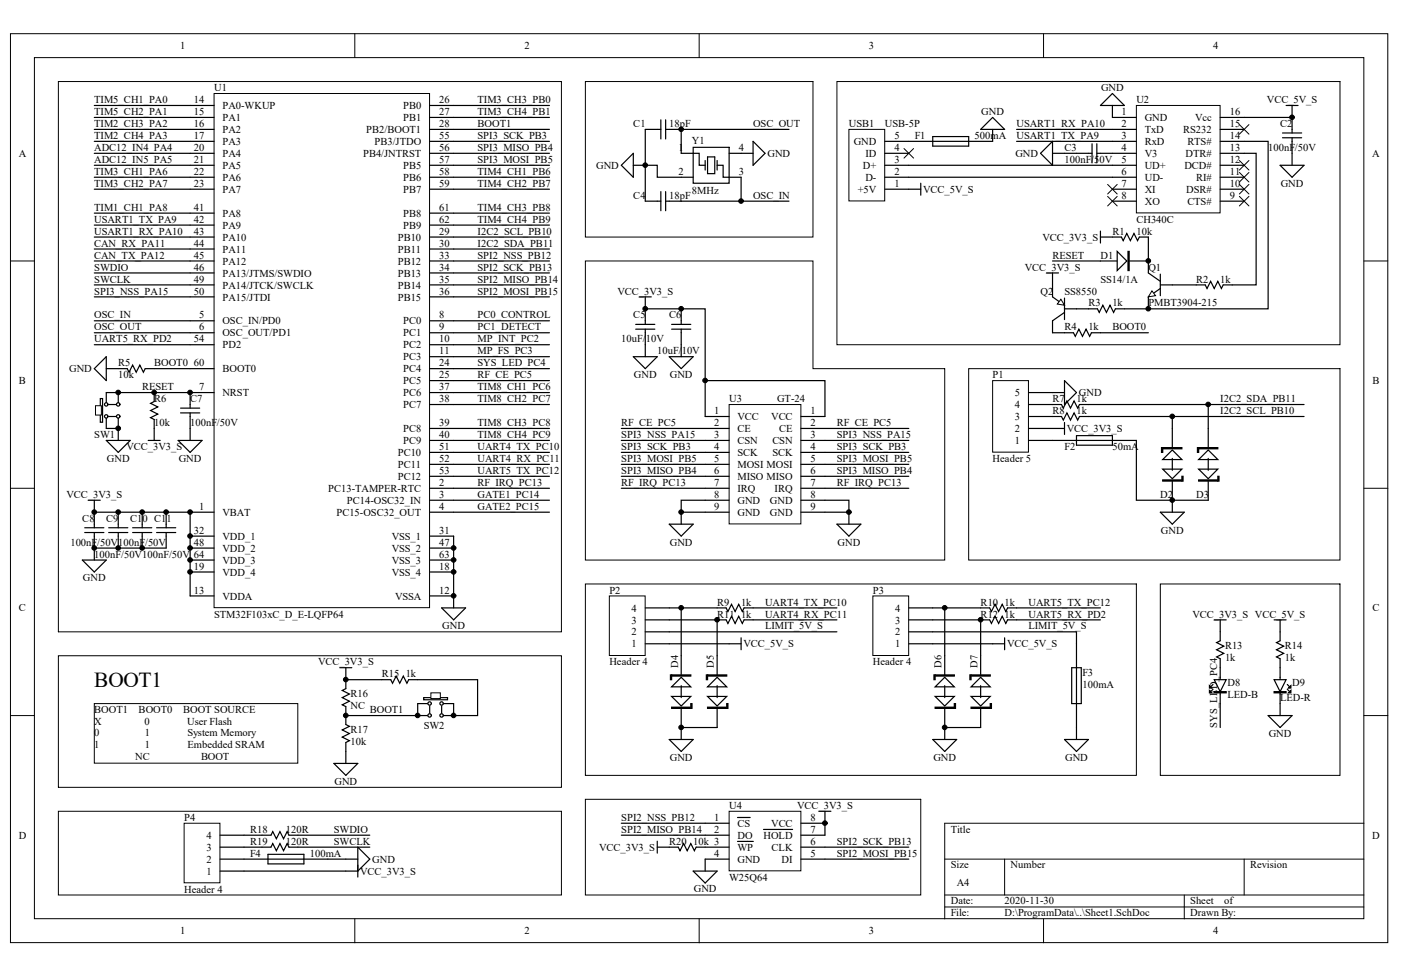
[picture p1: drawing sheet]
<svg xmlns="http://www.w3.org/2000/svg" width="289mm" height="202mm" viewBox="0 0 289 202" stroke-linecap="round" stroke-linejoin="round" font-family="sans-serif">
<defs><g id="words">
<text font-size="4.4" x="19.4" y="141.7">BOOT1</text>
<g font-size="2.2">
<text x="37.1" y="10.1">1</text>
<text x="108.2" y="10.1">2</text>
<text x="179.2" y="10.1">3</text>
<text x="250.2" y="10.1">4</text>
<text x="19.4" y="21.3">TIM5_CH1_PA0</text>
<text x="19.4" y="23.7">TIM5_CH2_PA1</text>
<text x="40" y="21.3">14</text>
<text x="40" y="23.7">15</text>
<text x="44.1" y="18.8">U1</text>
<text x="45.9" y="22.5">PA0-WKUP</text>
<text x="83.1" y="22.5">PB0</text>
<text x="90.6" y="21.3">26</text>
<text x="90.6" y="23.7">27</text>
<text x="98.5" y="21.3">TIM3_CH3_PB0</text>
<text x="98.5" y="23.7">TIM3_CH4_PB1</text>
<text x="202.4" y="23.7">GND</text>
<text x="227.1" y="18.8">GND</text>
<text x="231.3" y="23.7">1</text>
<text x="234.4" y="21.3">U2</text>
<text x="253.6" y="23.7">16</text>
<text x="261.3" y="21.3">VCC_5V_S</text>
<text x="19.4" y="26.2">TIM2_CH3_PA2</text>
<text x="19.4" y="28.7">TIM2_CH4_PA3</text>
<text x="40" y="26.2">16</text>
<text x="40" y="28.7">17</text>
<text x="45.9" y="25">PA1</text>
<text x="45.9" y="27.4">PA2</text>
<text x="45.9" y="29.9">PA3</text>
<text x="75.5" y="27.4">PB2/BOOT1</text>
<text x="77.2" y="29.9">PB3/JTDO</text>
<text x="83.1" y="25">PB1</text>
<text x="90.6" y="26.2">28</text>
<text x="90.6" y="28.7">55</text>
<text x="98.5" y="28.7">SPI3_SCK_PB3</text>
<text x="98.5" y="26.2">BOOT1</text>
<text x="130.6" y="26.2">C1</text>
<text x="138" y="26.2">18pF</text>
<text x="142.7" y="29.7">Y1</text>
<text x="155.3" y="26.2">OSC_OUT</text>
<text x="175.1" y="26.2">USB1</text>
<text x="176.1" y="29.9">GND</text>
<text x="182.5" y="26.2">USB-5P</text>
<text x="184.5" y="28.7">5</text>
<text x="188.7" y="28.7">F1</text>
<text x="201" y="28.7">500mA</text>
<text x="209.6" y="28.7">USART1_TX_PA9</text>
<text x="209.6" y="26.2">USART1_RX_PA10</text>
<text x="231.3" y="26.2">2</text>
<text x="231.3" y="28.7">3</text>
<text x="236.1" y="25">GND</text>
<text x="236.1" y="27.4">TxD</text>
<text x="236.1" y="29.9">RxD</text>
<text x="244" y="27.4">RS232</text>
<text x="244.9" y="29.9">RTS#</text>
<text x="246.5" y="25">Vcc</text>
<text x="253.6" y="26.2">15</text>
<text x="253.6" y="28.7">14</text>
<text x="264" y="26.2">C2</text>
<text x="3.9" y="32.3">A</text>
<text x="19.4" y="31.1">ADC12_IN4_PA4</text>
<text x="19.4" y="33.6">ADC12_IN5_PA5</text>
<text x="40" y="31.1">20</text>
<text x="40" y="33.6">21</text>
<text x="45.9" y="32.4">PA4</text>
<text x="45.9" y="34.8">PA5</text>
<text x="74.9" y="32.4">PB4/JNTRST</text>
<text x="83.1" y="34.8">PB5</text>
<text x="90.6" y="31.1">56</text>
<text x="90.6" y="33.6">57</text>
<text x="98.5" y="31.1">SPI3_MISO_PB4</text>
<text x="98.5" y="33.6">SPI3_MOSI_PB5</text>
<text x="122.9" y="34.8">GND</text>
<text x="139.9" y="31.1">1</text>
<text x="152.3" y="31.1">4</text>
<text x="158.3" y="32.4">GND</text>
<text x="178" y="34.8">D+</text>
<text x="178.5" y="32.4">ID</text>
<text x="184.5" y="33.6">3</text>
<text x="184.5" y="31.1">4</text>
<text x="209.4" y="32.4">GND</text>
<text x="219.5" y="31.1">C3</text>
<text x="219.5" y="33.6">100nF/50V</text>
<text x="231.3" y="31.1">4</text>
<text x="231.3" y="33.6">5</text>
<text x="236.1" y="32.4">V3</text>
<text x="236.1" y="34.8">UD+</text>
<text x="244.3" y="34.8">DCD#</text>
<text x="244.5" y="32.4">DTR#</text>
<text x="253.6" y="33.6">12</text>
<text x="253.6" y="31.1">13</text>
<text x="261.5" y="31.1">100nF/50V</text>
<text x="283" y="32.3">A</text>
<text x="19.4" y="36.1">TIM3_CH1_PA6</text>
<text x="19.4" y="38.5">TIM3_CH2_PA7</text>
<text x="40" y="36.1">22</text>
<text x="40" y="38.5">23</text>
<text x="45.9" y="37.3">PA6</text>
<text x="45.9" y="39.8">PA7</text>
<text x="83.1" y="37.3">PB6</text>
<text x="83.1" y="39.8">PB7</text>
<text x="90.6" y="36.1">58</text>
<text x="90.6" y="38.5">59</text>
<text x="98.5" y="36.1">TIM4_CH1_PB6</text>
<text x="98.5" y="38.5">TIM4_CH2_PB7</text>
<text x="130.6" y="41">C4</text>
<text x="138" y="41">18pF</text>
<text x="139.9" y="36.1">2</text>
<text x="142.7" y="40">8MHz</text>
<text x="152.3" y="36.1">3</text>
<text x="155.3" y="41">OSC_IN</text>
<text x="176.9" y="39.8">+5V</text>
<text x="178.5" y="37.3">D-</text>
<text x="184.5" y="38.5">1</text>
<text x="184.5" y="36.1">2</text>
<text x="190.4" y="39.8">VCC_5V_S</text>
<text x="231.3" y="36.1">6</text>
<text x="231.3" y="38.5">7</text>
<text x="231.3" y="41">8</text>
<text x="236.1" y="37.3">UD-</text>
<text x="236.1" y="39.8">XI</text>
<text x="244.6" y="39.8">DSR#</text>
<text x="246.7" y="37.3">RI#</text>
<text x="253.6" y="41">9</text>
<text x="253.6" y="38.5">10</text>
<text x="253.6" y="36.1">11</text>
<text x="264.1" y="38.5">GND</text>
<text x="19.4" y="45.9">USART1_TX_PA9</text>
<text x="19.4" y="43.5">TIM1_CH1_PA8</text>
<text x="40" y="43.5">41</text>
<text x="40" y="45.9">42</text>
<text x="45.9" y="44.7">PA8</text>
<text x="45.9" y="47.2">PA9</text>
<text x="83.1" y="44.7">PB8</text>
<text x="83.1" y="47.2">PB9</text>
<text x="90.6" y="43.5">61</text>
<text x="90.6" y="45.9">62</text>
<text x="98.5" y="43.5">TIM4_CH3_PB8</text>
<text x="98.5" y="45.9">TIM4_CH4_PB9</text>
<text x="234.4" y="45.9">CH340C</text>
<text x="236.1" y="42.2">XO</text>
<text x="244.9" y="42.2">CTS#</text>
<text x="19.4" y="48.4">USART1_RX_PA10</text>
<text x="19.4" y="50.9">CAN_RX_PA11</text>
<text x="19.4" y="53.3">CAN_TX_PA12</text>
<text x="40" y="48.4">43</text>
<text x="40" y="50.9">44</text>
<text x="40" y="53.3">45</text>
<text x="45.9" y="49.6">PA10</text>
<text x="45.9" y="52.1">PA11</text>
<text x="82" y="49.6">PB10</text>
<text x="82" y="52.1">PB11</text>
<text x="90.6" y="48.4">29</text>
<text x="90.6" y="50.9">30</text>
<text x="90.6" y="53.3">33</text>
<text x="98.5" y="48.4">I2C2_SCL_PB10</text>
<text x="98.5" y="50.9">I2C2_SDA_PB11</text>
<text x="98.5" y="53.3">SPI2_NSS_PB12</text>
<text x="215" y="49.6">VCC_3V3_S</text>
<text x="217.1" y="53.3">RESET</text>
<text x="226.9" y="53.3">D1</text>
<text x="229.4" y="48.4">R1</text>
<text x="234.4" y="48.4">10k</text>
<text x="19.4" y="55.8">SWDIO</text>
<text x="19.4" y="58.3">SWCLK</text>
<text x="40" y="55.8">46</text>
<text x="40" y="58.3">49</text>
<text x="45.9" y="54.6">PA12</text>
<text x="45.9" y="57.1">PA13/JTMS/SWDIO</text>
<text x="45.9" y="59.5">PA14/JTCK/SWCLK</text>
<text x="82" y="54.6">PB12</text>
<text x="82" y="57.1">PB13</text>
<text x="82" y="59.5">PB14</text>
<text x="90.6" y="55.8">34</text>
<text x="90.6" y="58.3">35</text>
<text x="98.5" y="55.8">SPI2_SCK_PB13</text>
<text x="98.5" y="58.3">SPI2_MISO_PB14</text>
<text x="211.3" y="55.8">VCC_3V3_S</text>
<text x="226.9" y="58.3">SS14/1A</text>
<text x="236.8" y="55.8">Q1</text>
<text x="246.7" y="58.3">R2</text>
<text x="251.6" y="58.3">1k</text>
<text x="19.4" y="65.7">OSC_IN</text>
<text x="19.4" y="60.8">SPI3_NSS_PA15</text>
<text x="40" y="60.8">50</text>
<text x="41.1" y="65.7">5</text>
<text x="45.9" y="62">PA15/JTDI</text>
<text x="82" y="62">PB15</text>
<text x="90.6" y="60.8">36</text>
<text x="90.6" y="65.7">8</text>
<text x="98.5" y="60.8">SPI2_MOSI_PB15</text>
<text x="98.5" y="65.7">PC0_CONTROL</text>
<text x="127.3" y="60.8">VCC_3V3_S</text>
<text x="130.6" y="65.7">C5</text>
<text x="138" y="65.7">C6</text>
<text x="214.6" y="60.8">Q2</text>
<text x="219.5" y="60.8">SS8550</text>
<text x="224.5" y="63.2">R3</text>
<text x="229.4" y="63.2">1k</text>
<text x="236.8" y="63.2">PMBT3904-215</text>
<text x="19.4" y="68.2">OSC_OUT</text>
<text x="19.4" y="70.6">UART5_RX_PD2</text>
<text x="40" y="70.6">54</text>
<text x="41.1" y="68.2">6</text>
<text x="45.9" y="66.9">OSC_IN/PD0</text>
<text x="45.9" y="69.4">OSC_OUT/PD1</text>
<text x="45.9" y="71.9">PD2</text>
<text x="83.1" y="66.9">PC0</text>
<text x="83.1" y="69.4">PC1</text>
<text x="83.1" y="71.9">PC2</text>
<text x="90.6" y="68.2">9</text>
<text x="90.6" y="70.6">10</text>
<text x="98.5" y="70.6">MP_INT_PC2</text>
<text x="98.5" y="68.2">PC1_DETECT</text>
<text x="128.1" y="70.6">10uF/10V</text>
<text x="219.5" y="68.2">R4</text>
<text x="224.5" y="68.2">1k</text>
<text x="229.4" y="68.2">BOOT0</text>
<text x="14.3" y="76.8">GND</text>
<text x="24.4" y="75.6">R5</text>
<text x="31.8" y="75.6">BOOT0</text>
<text x="40" y="75.6">60</text>
<text x="45.9" y="76.8">BOOT0</text>
<text x="83.1" y="74.3">PC3</text>
<text x="83.1" y="76.8">PC4</text>
<text x="90.6" y="73.1">11</text>
<text x="90.6" y="75.6">24</text>
<text x="98.5" y="73.1">MP_FS_PC3</text>
<text x="98.5" y="75.6">SYS_LED_PC4</text>
<text x="130.7" y="78">GND</text>
<text x="135.5" y="73.1">10uF/10V</text>
<text x="138.1" y="78">GND</text>
<text x="3.9" y="79.2">B</text>
<text x="24.4" y="78">10k</text>
<text x="29.3" y="80.5">RESET</text>
<text x="31.8" y="83">R6</text>
<text x="39.2" y="83">C7</text>
<text x="41.1" y="80.5">7</text>
<text x="45.9" y="81.7">NRST</text>
<text x="83.1" y="79.3">PC5</text>
<text x="83.1" y="81.7">PC6</text>
<text x="90.6" y="78">25</text>
<text x="90.6" y="80.5">37</text>
<text x="90.6" y="83">38</text>
<text x="98.5" y="80.5">TIM8_CH1_PC6</text>
<text x="98.5" y="83">TIM8_CH2_PC7</text>
<text x="98.5" y="78">RF_CE_PC5</text>
<text x="150.4" y="83">U3</text>
<text x="160.2" y="83">GT-24</text>
<text x="204.7" y="78">P1</text>
<text x="209.3" y="81.7">5</text>
<text x="217.1" y="83">R7</text>
<text x="222" y="83">1k</text>
<text x="222.5" y="81.7">GND</text>
<text x="251.6" y="83">I2C2_SDA_PB11</text>
<text x="283" y="79.2">B</text>
<text x="31.8" y="87.9">10k</text>
<text x="39.2" y="87.9">100nF/50V</text>
<text x="83.1" y="84.2">PC7</text>
<text x="83.1" y="89.1">PC8</text>
<text x="90.6" y="87.9">39</text>
<text x="98.5" y="87.9">TIM8_CH3_PC8</text>
<text x="128.1" y="87.9">RF_CE_PC5</text>
<text x="147.3" y="85.4">1</text>
<text x="147.3" y="87.9">2</text>
<text x="152.1" y="86.7">VCC</text>
<text x="152.1" y="89.1">CE</text>
<text x="159.1" y="86.7">VCC</text>
<text x="160.7" y="89.1">CE</text>
<text x="167.2" y="85.4">1</text>
<text x="167.2" y="87.9">2</text>
<text x="172.6" y="87.9">RF_CE_PC5</text>
<text x="209.3" y="89.1">2</text>
<text x="209.3" y="86.7">3</text>
<text x="209.3" y="84.2">4</text>
<text x="217.1" y="85.4">R8</text>
<text x="220" y="89.1">VCC_3V3_S</text>
<text x="222" y="85.4">1k</text>
<text x="251.6" y="85.4">I2C2_SCL_PB10</text>
<text x="19.4" y="90.4">SW1</text>
<text x="22" y="95.2">GND</text>
<text x="26.1" y="92.8">VCC_3V3_S</text>
<text x="36.9" y="95.2">GND</text>
<text x="82" y="94.1">PC10</text>
<text x="83.1" y="91.6">PC9</text>
<text x="90.6" y="90.4">40</text>
<text x="90.6" y="92.8">51</text>
<text x="90.6" y="95.3">52</text>
<text x="98.5" y="90.4">TIM8_CH4_PC9</text>
<text x="98.5" y="92.8">UART4_TX_PC10</text>
<text x="98.5" y="95.3">UART4_RX_PC11</text>
<text x="128.1" y="90.4">SPI3_NSS_PA15</text>
<text x="128.1" y="92.8">SPI3_SCK_PB3</text>
<text x="128.1" y="95.3">SPI3_MOSI_PB5</text>
<text x="147.3" y="90.4">3</text>
<text x="147.3" y="92.8">4</text>
<text x="147.3" y="95.3">5</text>
<text x="152.1" y="91.6">CSN</text>
<text x="152.1" y="94.1">SCK</text>
<text x="159.3" y="91.6">CSN</text>
<text x="159.3" y="94.1">SCK</text>
<text x="167.2" y="90.4">3</text>
<text x="167.2" y="92.8">4</text>
<text x="167.2" y="95.3">5</text>
<text x="172.6" y="90.4">SPI3_NSS_PA15</text>
<text x="172.6" y="92.8">SPI3_SCK_PB3</text>
<text x="172.6" y="95.3">SPI3_MOSI_PB5</text>
<text x="204.7" y="95.3">Header 5</text>
<text x="209.3" y="91.6">1</text>
<text x="219.5" y="92.8">F2</text>
<text x="229.4" y="92.8">50mA</text>
<text x="67.7" y="101.5">PC13-TAMPER-RTC</text>
<text x="82" y="96.5">PC11</text>
<text x="82" y="99">PC12</text>
<text x="90.6" y="97.8">53</text>
<text x="90.6" y="100.2">2</text>
<text x="98.5" y="97.8">UART5_TX_PC12</text>
<text x="98.5" y="100.2">RF_IRQ_PC13</text>
<text x="128.1" y="97.8">SPI3_MISO_PB4</text>
<text x="128.1" y="100.2">RF_IRQ_PC13</text>
<text x="147.3" y="97.8">6</text>
<text x="147.3" y="100.2">7</text>
<text x="152.1" y="96.5">MOSI MOSI</text>
<text x="152.1" y="99">MISO MISO</text>
<text x="152.1" y="101.5">IRQ</text>
<text x="159.7" y="101.5">IRQ</text>
<text x="167.2" y="97.8">6</text>
<text x="167.2" y="100.2">7</text>
<text x="172.6" y="97.8">SPI3_MISO_PB4</text>
<text x="172.6" y="100.2">RF_IRQ_PC13</text>
<text x="13.7" y="102.7">VCC_3V3_S</text>
<text x="17" y="107.6">C8</text>
<text x="21.9" y="107.6">C9</text>
<text x="26.9" y="107.6">C1</text>
<text x="29.4" y="107.6">0 C1</text>
<text x="34.3" y="107.6">1</text>
<text x="41.1" y="105.2">1</text>
<text x="45.9" y="106.4">VBAT</text>
<text x="69.4" y="106.4">PC15-OSC32_OUT</text>
<text x="71.5" y="103.9">PC14-OSC32_IN</text>
<text x="90.6" y="102.7">3</text>
<text x="90.6" y="105.2">4</text>
<text x="98.5" y="102.7">GATE1_PC14</text>
<text x="98.5" y="105.2">GATE2_PC15</text>
<text x="147.3" y="102.7">8</text>
<text x="147.3" y="105.2">9</text>
<text x="152.1" y="103.9">GND</text>
<text x="152.1" y="106.4">GND</text>
<text x="158.8" y="103.9">GND</text>
<text x="158.8" y="106.4">GND</text>
<text x="167.2" y="102.7">8</text>
<text x="167.2" y="105.2">9</text>
<text x="239.3" y="102.7">D2</text>
<text x="246.7" y="102.7">D3</text>
<text x="14.5" y="112.6">100nF/50V</text>
<text x="24.4" y="112.6">100nF/50V</text>
<text x="40" y="110.1">32</text>
<text x="40" y="112.6">48</text>
<text x="45.9" y="111.3">VDD_1</text>
<text x="45.9" y="113.8">VDD_2</text>
<text x="80.8" y="111.3">VSS_1</text>
<text x="80.8" y="113.8">VSS_2</text>
<text x="90.6" y="110.1">31</text>
<text x="90.6" y="112.6">47</text>
<text x="138.1" y="112.5">GND</text>
<text x="172.7" y="112.5">GND</text>
<text x="239.4" y="110.1">GND</text>
<text x="17.1" y="119.9">GND</text>
<text x="19.4" y="115">100nF/50V100nF/50V</text>
<text x="40" y="115">64</text>
<text x="40" y="117.5">19</text>
<text x="45.9" y="116.3">VDD_3</text>
<text x="45.9" y="118.7">VDD_4</text>
<text x="80.8" y="116.3">VSS_3</text>
<text x="80.8" y="118.7">VSS_4</text>
<text x="90.6" y="115">63</text>
<text x="90.6" y="117.5">18</text>
<text x="40" y="122.4">13</text>
<text x="45.9" y="123.7">VDDA</text>
<text x="81.5" y="123.7">VSSA</text>
<text x="90.6" y="122.4">12</text>
<text x="125.7" y="122.4">P2</text>
<text x="147.9" y="124.9">R9</text>
<text x="152.8" y="124.9">1k</text>
<text x="157.8" y="124.9">UART4_TX_PC10</text>
<text x="180" y="122.4">P3</text>
<text x="202.2" y="124.9">R10</text>
<text x="207.2" y="124.9">1k</text>
<text x="212.1" y="124.9">UART5_TX_PC12</text>
<text x="3.9" y="126.1">C</text>
<text x="44.1" y="127.4">STM32F103xC_D_E-LQFP64</text>
<text x="91.2" y="129.8">GND</text>
<text x="130.3" y="131.1">2</text>
<text x="130.3" y="128.6">3</text>
<text x="130.3" y="126.1">4</text>
<text x="147.9" y="127.4">R11</text>
<text x="152.8" y="127.4">1k</text>
<text x="157.8" y="127.4">UART4_RX_PC11</text>
<text x="157.8" y="129.8">LIMIT_5V_S</text>
<text x="184.6" y="131.1">2</text>
<text x="184.6" y="128.6">3</text>
<text x="184.6" y="126.1">4</text>
<text x="202.2" y="127.4">R12</text>
<text x="207.2" y="127.4">1k</text>
<text x="212.1" y="127.4">UART5_RX_PD2</text>
<text x="212.1" y="129.8">LIMIT_5V_S</text>
<text x="245.9" y="127.4">VCC_3V3_S VCC_5V_S</text>
<text x="283" y="126.1">C</text>
<text x="65.6" y="137.2">VCC_3V3_S</text>
<text x="125.7" y="137.2">Header 4</text>
<text x="130.3" y="133.5">1</text>
<text x="153.3" y="133.5">VCC_5V_S</text>
<text x="180" y="137.2">Header 4</text>
<text x="184.6" y="133.5">1</text>
<text x="207.7" y="133.5">VCC_5V_S</text>
<text x="252.6" y="133.9">R13</text>
<text x="252.6" y="136.4">1k</text>
<text x="265" y="133.9">R14</text>
<text x="265" y="136.4">1k</text>
<text x="72.3" y="143.8">R16</text>
<text x="78.7" y="139.7">R15</text>
<text x="83.7" y="139.7">1k</text>
<text x="223.2" y="139.5">F3</text>
<text x="223.2" y="141.9">100mA</text>
<text x="253.1" y="141.4">D8</text>
<text x="253.1" y="143.9">LED-B</text>
<text x="266.5" y="141.4">D9</text>
<text x="19.4" y="147.1">BOOT1</text>
<text x="19.4" y="149.5">X</text>
<text x="28.6" y="147.1">BOOT0</text>
<text x="29.8" y="149.5">0</text>
<text x="37.8" y="147.1">BOOT SOURCE</text>
<text x="38.6" y="149.5">User Flash</text>
<text x="72.3" y="146.3">NC</text>
<text x="76.3" y="147.1">BOOT1</text>
<text x="264" y="144.6">LED-R</text>
<text x="19.4" y="151.9">0</text>
<text x="19.4" y="154.3">1</text>
<text x="29.9" y="151.9">1</text>
<text x="29.9" y="154.3">1</text>
<text x="38.7" y="151.9">System Memory</text>
<text x="38.7" y="154.3">Embedded SRAM</text>
<text x="72.3" y="151.2">R17</text>
<text x="72.3" y="153.7">10k</text>
<text x="87.4" y="150.3">SW2</text>
<text x="261.6" y="152">GND</text>
<text x="27.9" y="156.7">NC</text>
<text x="41.5" y="156.7">BOOT</text>
<text x="69" y="161.9">GND</text>
<text x="138.1" y="156.9">GND</text>
<text x="192.5" y="156.9">GND</text>
<text x="219.7" y="156.9">GND</text>
<text x="150.4" y="166.9">U4</text>
<text x="164.4" y="166.9">VCC_3V3_S</text>
<text x="3.9" y="173">D</text>
<text x="38" y="169.3">P4</text>
<text x="42.6" y="173">4</text>
<text x="51.6" y="171.8">R18</text>
<text x="59" y="171.8">120R</text>
<text x="68.9" y="171.8">SWDIO</text>
<text x="128.1" y="169.3">SPI2_NSS_PB12</text>
<text x="128.1" y="171.8">SPI2_MISO_PB14</text>
<text x="147.3" y="169.3">1</text>
<text x="147.3" y="171.8">2</text>
<text x="152.1" y="170.6">CS</text>
<text x="152.1" y="173">DO</text>
<text x="157.5" y="173">HOLD</text>
<text x="159.1" y="170.6">VCC</text>
<text x="167.2" y="171.8">7</text>
<text x="167.2" y="169.3">8</text>
<text x="196.1" y="171.7">Title</text>
<text x="283" y="173">D</text>
<text x="42.6" y="178">2</text>
<text x="42.6" y="175.5">3</text>
<text x="51.6" y="176.7">F4</text>
<text x="51.6" y="174.3">R19</text>
<text x="59" y="174.3">120R</text>
<text x="63.9" y="176.7">100mA</text>
<text x="68.9" y="174.3">SWCLK</text>
<text x="76.8" y="178">GND</text>
<text x="123.6" y="175.5">VCC_3V3_S</text>
<text x="138" y="174.3">R20</text>
<text x="143" y="174.3">10k 3</text>
<text x="147.3" y="176.7">4</text>
<text x="152.1" y="175.5">WP</text>
<text x="152.1" y="178">GND</text>
<text x="159.1" y="175.5">CLK</text>
<text x="161.2" y="178">DI</text>
<text x="167.2" y="176.7">5</text>
<text x="167.2" y="174.3">6</text>
<text x="172.6" y="174.3">SPI2_SCK_PB13</text>
<text x="172.6" y="176.7">SPI2_MOSI_PB15</text>
<text x="196.1" y="179.1">Size</text>
<text x="208.4" y="179.1">Number</text>
<text x="257.8" y="179.1">Revision</text>
<text x="38" y="184.1">Header 4</text>
<text x="42.6" y="180.4">1</text>
<text x="74.3" y="180.4">VCC_3V3_S</text>
<text x="143.1" y="184.1">GND</text>
<text x="150.4" y="181.7">W25Q64</text>
<text x="197.3" y="182.8">A4</text>
<text x="196.1" y="186.5">Date:</text>
<text x="196.1" y="189">File:</text>
<text x="207.2" y="186.5">2020-11-30</text>
<text x="207.2" y="189">D:\ProgramData\..\Sheet1.SchDoc</text>
<text x="245.5" y="186.5">Sheet</text>
<text x="245.5" y="189">Drawn By:</text>
<text x="252.5" y="186.5">of</text>
<text x="37.1" y="192.7">1</text>
<text x="108.2" y="192.7">2</text>
<text x="179.2" y="192.7">3</text>
<text x="250.2" y="192.7">4</text>
</g>
<g font-size="2.1">
<text x="139.8" y="137.7" transform="rotate(-90 139.8 137.7)">D4</text>
<text x="147.2" y="137.7" transform="rotate(-90 147.2 137.7)">D5</text>
<text x="194.2" y="137.7" transform="rotate(-90 194.2 137.7)">D6</text>
<text x="201.6" y="137.7" transform="rotate(-90 201.6 137.7)">D7</text>
<text x="251" y="150.1" transform="rotate(-90 251 150.1)">SYS_LED_PC4</text>
</g>
</g></defs>
<g fill="#fff" stroke="#000" stroke-width=".21">
<path d="M2.2 6.9h284v187.5h-284z"/>
<path d="M7.1 11.9h274.2v177.6h-274.2z"/>
</g>
<g fill="none" stroke="#000" stroke-width=".21">
<path d="M73.2 6.9v5M144.2 6.9v5M215.2 6.9v5M2.2 53.8h4.9M281.3 53.8h4.9M2.2 100.7h4.9M281.3 100.7h4.9M2.2 147.6h4.9M281.3 147.6h4.9M194.8 177.2h86.5M207.2 177.2v7.4M256.6 177.2v7.4"/>
<path d="M281.3 169.8h-86.5v19.7M73.2 189.5v5M144.2 189.5v5M194.8 184.6h86.5M194.8 187.1h86.5M215.2 189.5v5M244.2 184.6v4.9"/>
</g>
<path d="M234.4 21.8h17.2v22.1h-17.2z" fill="#fff" stroke="#000" stroke-width=".21"/>
<g fill="none" stroke="#000" stroke-width=".25">
<path d="M229.4 24.2h5M229.4 26.7h5M229.4 29.2h5M229.4 31.6h5M229.4 34.1h5M229.4 36.6h5M229.4 39h5M251.6 24.2h5M251.6 26.7h5M251.6 29.2h5M251.6 31.6h5M251.6 34.1h5"/>
<path d="M251.6 36.6h5M251.6 39h5M229.4 41.5h5M251.6 41.5h5"/>
</g>
<path d="M175.1 26.7h7.4v14.7h-7.4z" fill="#fff" stroke="#000" stroke-width=".21"/>
<path d="M182.5 39h4.9M182.5 36.6h46.9M182.5 34.1h46.9M182.5 31.6h4.9M182.5 29.2h4.9M209.6 29.2h19.8M209.6 26.7h19.8M256.6 24.2h9.9" fill="none" stroke="#000" stroke-width=".25"/>
<path d="M44.1 19.3h44.5v106h-44.5z" fill="#fff" stroke="#000" stroke-width=".21"/>
<g fill="none" stroke="#000" stroke-width=".25">
<path d="M19.4 21.8h24.7M19.4 24.2h24.7M19.4 26.7h24.7M19.4 29.2h24.7M19.4 31.6h24.7M19.4 34.1h24.7M19.4 36.6h24.7M19.4 39h24.7M88.6 21.8h24.7M88.6 24.2h24.7M88.6 26.7h24.7M88.6 29.2h24.7"/>
<path d="M88.6 31.6h24.7M88.6 34.1h24.7M88.6 36.6h24.7M88.6 39h24.7M19.4 44h24.7M19.4 46.4h24.7M19.4 48.9h24.7M19.4 51.4h24.7M19.4 53.8h24.7M19.4 56.3h24.7M19.4 58.8h24.7M88.6 44h24.7"/>
<path d="M88.6 46.4h24.7M88.6 48.9h24.7M88.6 51.4h24.7M88.6 53.8h24.7M88.6 56.3h24.7M88.6 58.8h5M19.4 68.6h24.7M19.4 61.2h24.7M39.2 76h4.9M39.2 66.2h4.9M39.2 71.1h4.9M88.6 76h24.7"/>
<path d="M88.6 66.2h24.7M88.6 68.6h24.7M88.6 61.2h24.7M88.6 71.1h24.7M88.6 73.6h24.7M88.6 78.5h24.7M31.8 81v1.8l-.7 .4 1.4 .7-1.4 .8 1.4 .7-1.4 .8 .7 .3v1.9M39.2 81h4.9M88.6 81h24.7M88.6 83.4h24.7M88.6 88.4h24.7M88.6 90.8h24.7"/>
<path d="M88.6 93.3h24.7M88.6 95.8h24.7M88.6 98.2h24.7M39.2 105.7h4.9M39.2 110.6h4.9M39.2 113.1h4.9M39.2 115.5h4.9M39.2 118h4.9M88.6 100.7h24.7M88.6 103.2h24.7M88.6 105.7h24.7M88.6 110.6h5v12.3h-5"/>
<path d="M88.6 113.1h5M88.6 115.5h5M88.6 118h5M39.2 122.9h4.9M251.6 130.3v1.9l-.7 .3 1.5 .8-1.5 .7 1.5 .8-1.5 .7 .7 .4v9.2"/>
</g>
<g fill="#fff" stroke="#000" stroke-width=".25">
<path d="M250.4 140.2h2.5l-1.3 2.5z"/>
<path d="M249.4 141.4l.5 .5h-.5z"/>
<path d="M250.4 142.7h2.5v.2h-2.5z" fill-rule="evenodd"/>
</g>
<path d="M250.2 141.2l-.5 .5" fill="none" stroke="#000" stroke-width=".25"/>
<path d="M249.4 142.4l.5 .5h-.5z" fill="#fff" stroke="#000" stroke-width=".25"/>
<path d="M264 130.3v1.9l-.7 .3 1.4 .8-1.4 .7 1.4 .8-1.4 .7 .7 .4v9.2M250.2 142.2l-.5 .5M251.6 145.1v5" fill="none" stroke="#000" stroke-width=".25"/>
<g fill="#fff" stroke="#000" stroke-width=".25">
<path d="M262.8 140.2h2.4l-1.2 2.5z"/>
<path d="M265.7 141.9l.5-.5v.5z"/>
<path d="M262.8 142.7h2.4v.2h-2.4z" fill-rule="evenodd"/>
</g>
<path d="M265.5 141.2l.5 .5" fill="none" stroke="#000" stroke-width=".25"/>
<path d="M265.7 142.9l.5-.5v.5z" fill="#fff" stroke="#000" stroke-width=".25"/>
<path d="M265.5 142.2l.5 .5" fill="none" stroke="#000" stroke-width=".25"/>
<path d="M150.4 167.3h14.8v12.3h-14.8z" fill="#fff" stroke="#000" stroke-width=".21"/>
<g fill="none" stroke="#000" stroke-width=".25">
<path d="M217.1 58.8v2.4l1.7 1.3M19.4 71.1h19.8M219.5 64.4l-2.4 1.8v2.4M219.5 63.7h2.5M219.5 61.5v4.4M128.1 169.8h22.3M128.1 172.3h22.3M145.4 174.7h5M145.4 177.2h5M152.1 168.6h2.6M152.1 173.6h3.3M157.5 171.1h6"/>
<path d="M165.2 169.8h4.9v2.5h-4.9M165.2 174.7h22.2M165.2 177.2h22.2"/>
</g>
<path d="M218.8 61.7l.7 1.3-1.5-.3z" fill="#fff" stroke="#000" stroke-width=".21"/>
<g fill="none" stroke="#000" stroke-width=".25">
<path d="M187.4 39h2.5M189.9 37.8v2.5M256.6 29.2h4.9v34.5h-31.5l-.3 .7-.8-1.4-.7 1.4-.8-1.4-.7 1.4-.4-.7h-4.3M256.6 31.6h2.5v27.2h-6.8l-.4 .7-.8-1.5-.7 1.5-.7-1.5-.8 1.5-.3-.7h-6.8M265.2 21.8h2.5M266.5 21.8v2.4M215.8 56.3h2.5M217.1 53.8h9.8M217.1 56.3v2.5M226.9 48.9h4.4l.3 .7 .8-1.4 .7 1.4 .8-1.4 .7 1.4 .4-.7h1.8v4.9M226.9 47.7v2.4M19.4 66.2h19.8"/>
<path d="M31.8 76h7.4M217.1 68.6h4.3l.4 .8 .7-1.5 .7 1.5 .8-1.5 .7 1.5 .4-.8h11.7M21.9 81v2.4M21.9 85.9v2.5M24.4 81v2.4M24.4 85.9v2.5M250.4 127.9h2.5M251.6 127.9v2.4M50.3 179.7h23.5M50.3 177.2h21M50.3 172.3h3.7M50.3 174.7h3.7"/>
<path d="M55.3 176.2h7.4v2h-7.4zM61.4 172.3h14.9M61.4 174.7h14.9M73.8 178.4v2.5"/>
</g>
<g fill="none" stroke="#000" stroke-width=".21">
<path d="M228.4 38l2 2M230.4 38l-2 2M255.6 25.7l2 2M255.6 38l2 2M255.6 35.6l2 1.9M255.6 33.1l2 2M257.6 25.7l-2 2M257.6 38l-2 2M257.6 35.6l-2 1.9M257.6 33.1l-2 2M228.4 40.5l2 2M230.4 40.5l-2 2"/>
<path d="M255.6 40.5l2 2M257.6 40.5l-2 2"/>
</g>
<g fill="#fff" stroke="#000" stroke-width=".25">
<circle cx="21.9" cy="85.9" r=".35"/>
<circle cx="24.4" cy="85.9" r=".35"/>
<circle cx="21.9" cy="83.4" r=".35"/>
<circle cx="24.4" cy="83.4" r=".35"/>
</g>
<path d="M22.4 85.9h1.5M22.4 83.4h1.5" fill="none" stroke="#000" stroke-width=".25"/>
<path d="M20.7 82.2h.5v4.9h-.5z" fill="#fff" stroke="#000" stroke-width=".25"/>
<path d="M19.7 83.7h1.2v1.9h-1.2z" fill="#fff" stroke="#000" stroke-width=".21"/>
<path d="M226.9 53.8h3.7M232.9 53.8h3.9M21.9 81h17.3M21.9 88.4h2.5" fill="none" stroke="#000" stroke-width=".25"/>
<g fill="#fff" stroke="#000" stroke-width=".25">
<path d="M230.4 51.9l2 1.9-2 2z"/>
<path d="M232.6 51.9h.3v3.9h-.3z" fill-rule="evenodd"/>
</g>
<g fill="none" stroke="#000" stroke-width=".25">
<path d="M202.2 26.7l2.5-2.5 2.5 2.5zM204.7 26.7v2.5M214.6 31.6l2.5-2.4v4.9zM217.1 31.6h2.4M222 31.6h3.2M225.2 29.7v3.9M226.2 31.6h3.2M226.2 29.7v3.9M226.9 21.8l2.5-2.5 2.5 2.5zM229.4 21.8v2.4M264 34.1h4.9l-2.4 2.5zM264.5 27.4h3.9"/>
<path d="M264.5 28.4h3.9M266.5 24.2v3.2M266.5 28.4v5.7M93.6 58.8h19.7M21.9 90.8h5l-2.5 2.5zM24.4 88.4v2.4M30.6 90.8h2.4M31.8 88.4v2.4M36.7 90.8h5l-2.5 2.5zM37.2 84.2h4M37.2 85.2h4M39.2 81v3.2"/>
<path d="M39.2 85.2v5.6M17 115.5h4.9l-2.5 2.5zM17.5 108.9h3.9M17.5 109.8h3.9M18.2 103.2h2.5M19.4 103.2v5.7M19.4 109.8v5.7M22.4 108.9h4M22.4 109.8h4M24.4 105.7v3.2M24.4 109.8v3.3M27.4 108.9h3.9"/>
<path d="M27.4 109.8h3.9M29.3 105.7v3.2M29.3 109.8v3.3M32.3 108.9h3.9M32.3 109.8h3.9M34.3 105.7v3.2M34.3 109.8v3.3h-14.9M91.1 125.4h4.9l-2.4 2.5zM93.6 122.9v2.5M138 127.9h9.9v7.4M138 125.4h9.9M138 130.3h34.6"/>
<path d="M138 132.8h12.4M140.5 125.4v13.8M155.3 125.4h17.3M155.3 127.9h17.3M138 152.5h5l-2.5 2.5zM140.5 146.1v6.4M135.5 174.7h4.4l.3 .8 .8-1.5 .7 1.5 .8-1.5 .7 1.5 .4-.8h1.8M135.5 173.5v2.5M143 179.7h4.9l-2.5 2.4zM145.4 177.2v2.5M168.9 167.3h2.5M170.1 167.3v2.5"/>
</g>
<g fill="#fff" stroke="#000" stroke-width=".25">
<path d="M138.5 141.7l2-2 2 2z"/>
<path d="M138.5 143.6h4l-2 2z"/>
<path d="M138.5 139.2h4v.3h-4z" fill-rule="evenodd"/>
<path d="M138.3 139.2h.2v1h-.2z" fill-rule="evenodd"/>
<path d="M138.5 145.9h4v.2h-4z" fill-rule="evenodd"/>
<path d="M142.5 145.1h.2v1h-.2z" fill-rule="evenodd"/>
</g>
<path d="M147.9 135.3v3.9M140.5 141.4v2.5M147.9 146.1v4" fill="none" stroke="#000" stroke-width=".25"/>
<g fill="#fff" stroke="#000" stroke-width=".25">
<path d="M145.9 141.7l2-2 2 2z"/>
<path d="M145.9 143.6h4l-2 2z"/>
<path d="M145.9 139.2h4v.3h-4z" fill-rule="evenodd"/>
<path d="M145.7 139.2h.2v1h-.2z" fill-rule="evenodd"/>
<path d="M145.9 145.9h4v.2h-4z" fill-rule="evenodd"/>
<path d="M149.9 145.1h.2v1h-.2z" fill-rule="evenodd"/>
</g>
<path d="M147.9 125.4h1.8l.4 .7 .8-1.5 .7 1.5 .7-1.5 .8 1.5 .4-.7h1.8M147.9 127.9h1.8l.4 .7 .8-1.5 .7 1.5 .7-1.5 .8 1.5 .4-.7h1.8M150.4 132.8h2.4M152.8 131.6v2.4M140.5 150.1h7.4M147.9 141.4v2.5" fill="none" stroke="#000" stroke-width=".25"/>
<path d="M125.7 122.9h7.3v12.3h-7.3z" fill="#fff" stroke="#000" stroke-width=".21"/>
<g fill="none" stroke="#000" stroke-width=".25">
<path d="M133.1 132.8h4.9M133.1 130.3h4.9M133.1 127.9h4.9M133.1 125.4h4.9M192.4 130.3h29.6v2.5M192.4 127.9h9.8v7.4M192.4 132.8h12.3M192.4 125.4h9.8M194.8 125.4v13.8M209.6 127.9h17.3M209.6 125.4h17.3M192.4 152.5h4.9l-2.5 2.5z"/>
<path d="M194.8 146.1v6.4"/>
</g>
<g fill="#fff" stroke="#000" stroke-width=".25">
<path d="M192.9 141.7l1.9-2 2 2z"/>
<path d="M192.9 143.6h3.9l-2 2z"/>
<path d="M192.9 139.2h3.9v.3h-3.9z" fill-rule="evenodd"/>
<path d="M192.6 139.2h.3v1h-.3z" fill-rule="evenodd"/>
<path d="M192.9 145.9h3.9v.2h-3.9z" fill-rule="evenodd"/>
<path d="M196.8 145.1h.3v1h-.3z" fill-rule="evenodd"/>
</g>
<path d="M202.2 135.3v3.9M194.8 141.4v2.5M202.2 146.1v4" fill="none" stroke="#000" stroke-width=".25"/>
<g fill="#fff" stroke="#000" stroke-width=".25">
<path d="M200.3 141.7l1.9-2 2 2z"/>
<path d="M200.3 143.6h3.9l-2 2z"/>
<path d="M200.3 139.2h3.9v.3h-3.9z" fill-rule="evenodd"/>
<path d="M200 139.2h.3v1h-.3z" fill-rule="evenodd"/>
<path d="M200.3 145.9h3.9v.2h-3.9z" fill-rule="evenodd"/>
<path d="M204.2 145.1h.3v1h-.3z" fill-rule="evenodd"/>
</g>
<path d="M202.2 125.4h1.9l.4 .7 .7-1.5 .7 1.5 .8-1.5 .7 1.5 .4-.7h1.8M202.2 127.9h1.9l.4 .7 .7-1.5 .7 1.5 .8-1.5 .7 1.5 .4-.7h1.8M204.7 132.8h2.5M207.2 131.6v2.4M194.8 150.1h7.4M202.2 141.4v2.5" fill="none" stroke="#000" stroke-width=".25"/>
<path d="M180 122.9h7.4v12.3h-7.4z" fill="#fff" stroke="#000" stroke-width=".21"/>
<path d="M187.4 132.8h5M187.4 130.3h5M187.4 127.9h5M187.4 125.4h5" fill="none" stroke="#000" stroke-width=".25"/>
<path d="M19.4 145.1h42v12.3h-42z" fill="#fff" stroke="#000" stroke-width=".21"/>
<path d="M68.9 157.5h4.9l-2.5 2.4zM71.3 140.2v1.8l-.7 .4 1.5 .8-1.5 .7 1.5 .7-1.5 .8 .7 .3v1.9M71.3 155v2.5M86.1 145.1h2.5M86.1 147.6h2.5M91.1 145.1h2.5M91.1 147.6h2.5" fill="none" stroke="#000" stroke-width=".25"/>
<g fill="#fff" stroke="#000" stroke-width=".25">
<circle cx="88.6" cy="145.1" r=".35"/>
<circle cx="88.6" cy="147.6" r=".35"/>
<circle cx="91.1" cy="145.1" r=".35"/>
<circle cx="91.1" cy="147.6" r=".35"/>
</g>
<path d="M88.6 145.6v1.5M91.1 145.6v1.5" fill="none" stroke="#000" stroke-width=".25"/>
<path d="M87.4 143.9h4.9v.4h-4.9z" fill="#fff" stroke="#000" stroke-width=".25"/>
<path d="M88.9 142.9h1.9v1.2h-1.9z" fill="#fff" stroke="#000" stroke-width=".21"/>
<path d="M187.4 29.2h17.3M192.4 28.2h7.4v1.9h-7.4zM224.5 83.4h44.4M241.8 88.4v3.9M241.8 99.2v6.5M239.3 105.7h4.9l-2.4 2.4zM70.1 137.7h2.5M71.3 137.7v2.5h7.4M221 137.7h2v7.4h-2zM222 132.8v17.3M262.8 127.9h2.4M264 127.9v2.4" fill="none" stroke="#000" stroke-width=".25"/>
<g fill="#fff" stroke="#000" stroke-width=".25">
<path d="M239.8 94.8l2-2 1.9 2z"/>
<path d="M239.8 96.8h3.9l-1.9 1.9z"/>
<path d="M239.8 92.3h3.9v.3h-3.9z" fill-rule="evenodd"/>
<path d="M239.5 92.3h.3v1h-.3z" fill-rule="evenodd"/>
<path d="M239.8 99h3.9v.2h-3.9z" fill-rule="evenodd"/>
<path d="M243.7 98.2h.3v1h-.3z" fill-rule="evenodd"/>
</g>
<path d="M241.8 94.5v2.5M249.2 88.4v3.9M249.2 99.2v4" fill="none" stroke="#000" stroke-width=".25"/>
<g fill="#fff" stroke="#000" stroke-width=".25">
<path d="M247.2 94.8l2-2 1.9 2z"/>
<path d="M247.2 96.8h3.9l-1.9 1.9z"/>
<path d="M247.2 92.3h3.9v.3h-3.9z" fill-rule="evenodd"/>
<path d="M246.9 92.3h.3v1h-.3z" fill-rule="evenodd"/>
<path d="M247.2 99h3.9v.2h-3.9z" fill-rule="evenodd"/>
<path d="M251.1 98.2h.3v1h-.3z" fill-rule="evenodd"/>
</g>
<g fill="none" stroke="#000" stroke-width=".25">
<path d="M128.1 34.1l2.5-2.5v5zM130.6 34.1h4.9v2.5h7.5M136.3 26.7h-3.2v14.8h3.2M136.3 24.7v4M136.3 39.5v4M137.3 26.7h3.2M137.3 24.7v4M137.3 39.5v4M143 30.4h7.4v7.4h-7.4zM145.4 33.1v2M145.9 32.4h1.5v3.4h-1.5zM147.9 34.1h1.2v2.5h3.7v4.9"/>
<path d="M147.9 33.1v2M150.4 31.6h4.9M155.3 29.2l2.5 2.4-2.5 2.5zM162.7 26.7h-22.2v4.9h3.7v2.5h1.2M219.5 31.6h2.5M137.3 41.5h25.4M236.8 53.8v2.5l2.5 1.7M239.3 59.5l-2.5 1.7v2.5M239.3 58.8h2.5M239.3 56.5v4.5M217.1 90.8h17.3v12.4h14.8M217.1 83.4h1.8l.4 .8 .7-1.5 .8 1.5 .7-1.5 .7 1.5 .4-.8h1.9"/>
<path d="M217.1 85.9h1.8l.4 .8 .7-1.5 .8 1.5 .7-1.5 .7 1.5 .4-.8h46.3M217.1 88.4h2.4M219.5 87.1v2.5M222 89.9h7.4v1.9h-7.4zM241.8 85.9v2.5M249.2 83.4v5M249.2 94.5v2.5M19.4 105.7h19.8v17.2M78.7 140.2h1.9l.4 .7 .7-1.4 .7 1.4 .8-1.4 .7 1.4 .4-.7h14.2v7.4h-4.9v-2.5M86.1 145.1v2.5h-14.8v1.8l.8 .4-1.5 .8 1.5 .7-1.5 .7 1.5 .8-.8 .3v1.9M54 172.3h1.9l.4-.8 .7 1.5 .7-1.5 .8 1.5 .7-1.5 .4 .8h1.8M54 174.7h1.9l.4-.7 .7 1.5 .7-1.5 .8 1.5 .7-1.5 .4 .7h1.8"/>
</g>
<path d="M12 16.8h103.8v113.5h-103.8zM120.7 16.8h47v32.1h-47zM172.6 16.8h103.7v54.3h-103.7zM186.4 30.6l2 2M188.4 30.6l-2 2M120.7 53.8h47v22.2h27.1v39.5h-74.1zM199.8 76h76.5v39.5h-76.5zM12 135.3h103.8v27.1h-103.8zM120.7 120.5h113.7v39.4h-113.7zM239.3 120.5h37v39.4h-37zM12 167.3h103.8v17.3h-103.8zM120.7 164.9h69.2v19.7h-69.2z" fill="none" stroke="#000" stroke-width=".21"/>
<path d="M237.6 60l.7 1-1.5 .2z" fill="#fff" stroke="#000" stroke-width=".21"/>
<path d="M38 169.8h7.4v12.3h-7.4z" fill="#fff" stroke="#000" stroke-width=".21"/>
<path d="M170.1 88.4h17.3M170.1 90.8h17.3M170.1 93.3h17.3M170.1 95.8h17.3M170.1 98.2h17.3M170.1 100.7h17.3M45.4 179.7h4.9M45.4 177.2h4.9M45.4 174.7h4.9M45.4 172.3h4.9" fill="none" stroke="#000" stroke-width=".25"/>
<path d="M150.4 83.4h14.8v24.7h-14.8z" fill="#fff" stroke="#000" stroke-width=".21"/>
<g fill="none" stroke="#000" stroke-width=".25">
<path d="M131.1 66.9h4M131.1 67.9h4M133.1 66.9v-3.2h12.3v22.2h5M133.1 67.9v3.2M138.5 66.9h4M138.5 67.9h4M140.5 63.7v3.2M140.5 67.9v3.2M145.4 78.5h24.7v7.4h-4.9M128.1 88.4h22.3M128.1 90.8h22.3M128.1 93.3h22.3"/>
<path d="M128.1 95.8h22.3M128.1 98.2h22.3M165.2 88.4h4.9M165.2 90.8h4.9M165.2 93.3h4.9M165.2 95.8h4.9M165.2 98.2h4.9M128.1 100.7h22.3M138 108.1h5l-2.5 2.5zM140.5 105.7v2.4M150.4 103.2h-9.9v2.5h9.9M165.2 103.2h9.9v2.5h-9.9"/>
<path d="M165.2 100.7h4.9M172.6 108.1h4.9l-2.4 2.5zM175.1 105.7v2.4M219.5 152.5h5l-2.5 2.5zM222 150.1v2.4M261.5 147.6h5l-2.5 2.5zM264 145.1v2.5M71.3 177.2h2.5M73.8 174.7l2.5 2.5-2.5 2.5z"/>
</g>
<path d="M204.7 78.5h7.4v14.8h-7.4z" fill="#fff" stroke="#000" stroke-width=".21"/>
<g fill="none" stroke="#000" stroke-width=".25">
<path d="M19.4 76l2.5-2.4v4.9zM21.9 76h4.3l.4 .8 .8-1.5 .7 1.5 .7-1.5 .8 1.5 .3-.8h1.9M130.6 73.6h4.9l-2.4 2.4zM131.8 61.2h2.5M133.1 61.2v2.5M133.1 71.1v2.5M138 73.6h5l-2.5 2.4zM140.5 71.1v2.5M219.5 78.5l2.5 2.5-2.5 2.4zM212.1 90.8h5M212.1 88.4h5M212.1 85.9h5"/>
<path d="M212.1 83.4h5M212.1 81h7.4"/>
</g>
<g fill="#000" stroke="#000" stroke-width=".21">
<circle cx="133.1" cy="34.1" r=".48"/>
<circle cx="140.5" cy="26.7" r=".48"/>
<circle cx="266.5" cy="24.2" r=".48"/>
<circle cx="152.8" cy="41.5" r=".48"/>
<circle cx="236.8" cy="53.8" r=".48"/>
<circle cx="133.1" cy="63.7" r=".48"/>
<circle cx="140.5" cy="63.7" r=".48"/>
<circle cx="145.4" cy="78.5" r=".48"/>
<circle cx="236.8" cy="63.7" r=".48"/>
<circle cx="24.4" cy="81" r=".48"/>
<circle cx="24.4" cy="88.4" r=".48"/>
<circle cx="31.8" cy="81" r=".48"/>
<circle cx="39.2" cy="81" r=".48"/>
<circle cx="241.8" cy="85.9" r=".48"/>
<circle cx="249.2" cy="83.4" r=".48"/>
<circle cx="19.4" cy="105.6" r=".48"/>
<circle cx="19.4" cy="113" r=".48"/>
<circle cx="24.4" cy="105.6" r=".48"/>
<circle cx="24.4" cy="113" r=".48"/>
<circle cx="29.3" cy="105.6" r=".48"/>
<circle cx="29.3" cy="113" r=".48"/>
<circle cx="34.3" cy="105.6" r=".48"/>
<circle cx="39.2" cy="105.6" r=".48"/>
<circle cx="39.2" cy="115.5" r=".48"/>
<circle cx="39.2" cy="118" r=".48"/>
<circle cx="39.2" cy="110.6" r=".48"/>
<circle cx="39.2" cy="113" r=".48"/>
<circle cx="93.5" cy="115.5" r=".48"/>
<circle cx="93.5" cy="118" r=".48"/>
<circle cx="93.5" cy="113" r=".48"/>
<circle cx="140.5" cy="105.6" r=".48"/>
<circle cx="175.1" cy="105.6" r=".48"/>
<circle cx="241.8" cy="103.2" r=".48"/>
<circle cx="93.5" cy="122.9" r=".48"/>
<circle cx="140.5" cy="125.4" r=".48"/>
<circle cx="147.9" cy="127.8" r=".48"/>
<circle cx="194.8" cy="125.4" r=".48"/>
<circle cx="202.2" cy="127.8" r=".48"/>
<circle cx="71.3" cy="140.2" r=".48"/>
<circle cx="71.3" cy="147.6" r=".48"/>
<circle cx="86.1" cy="147.6" r=".48"/>
<circle cx="93.5" cy="147.6" r=".48"/>
<circle cx="140.5" cy="150" r=".48"/>
<circle cx="194.8" cy="150" r=".48"/>
<circle cx="170.1" cy="169.8" r=".48"/>
</g>
<use href="#words"/>
</svg>
